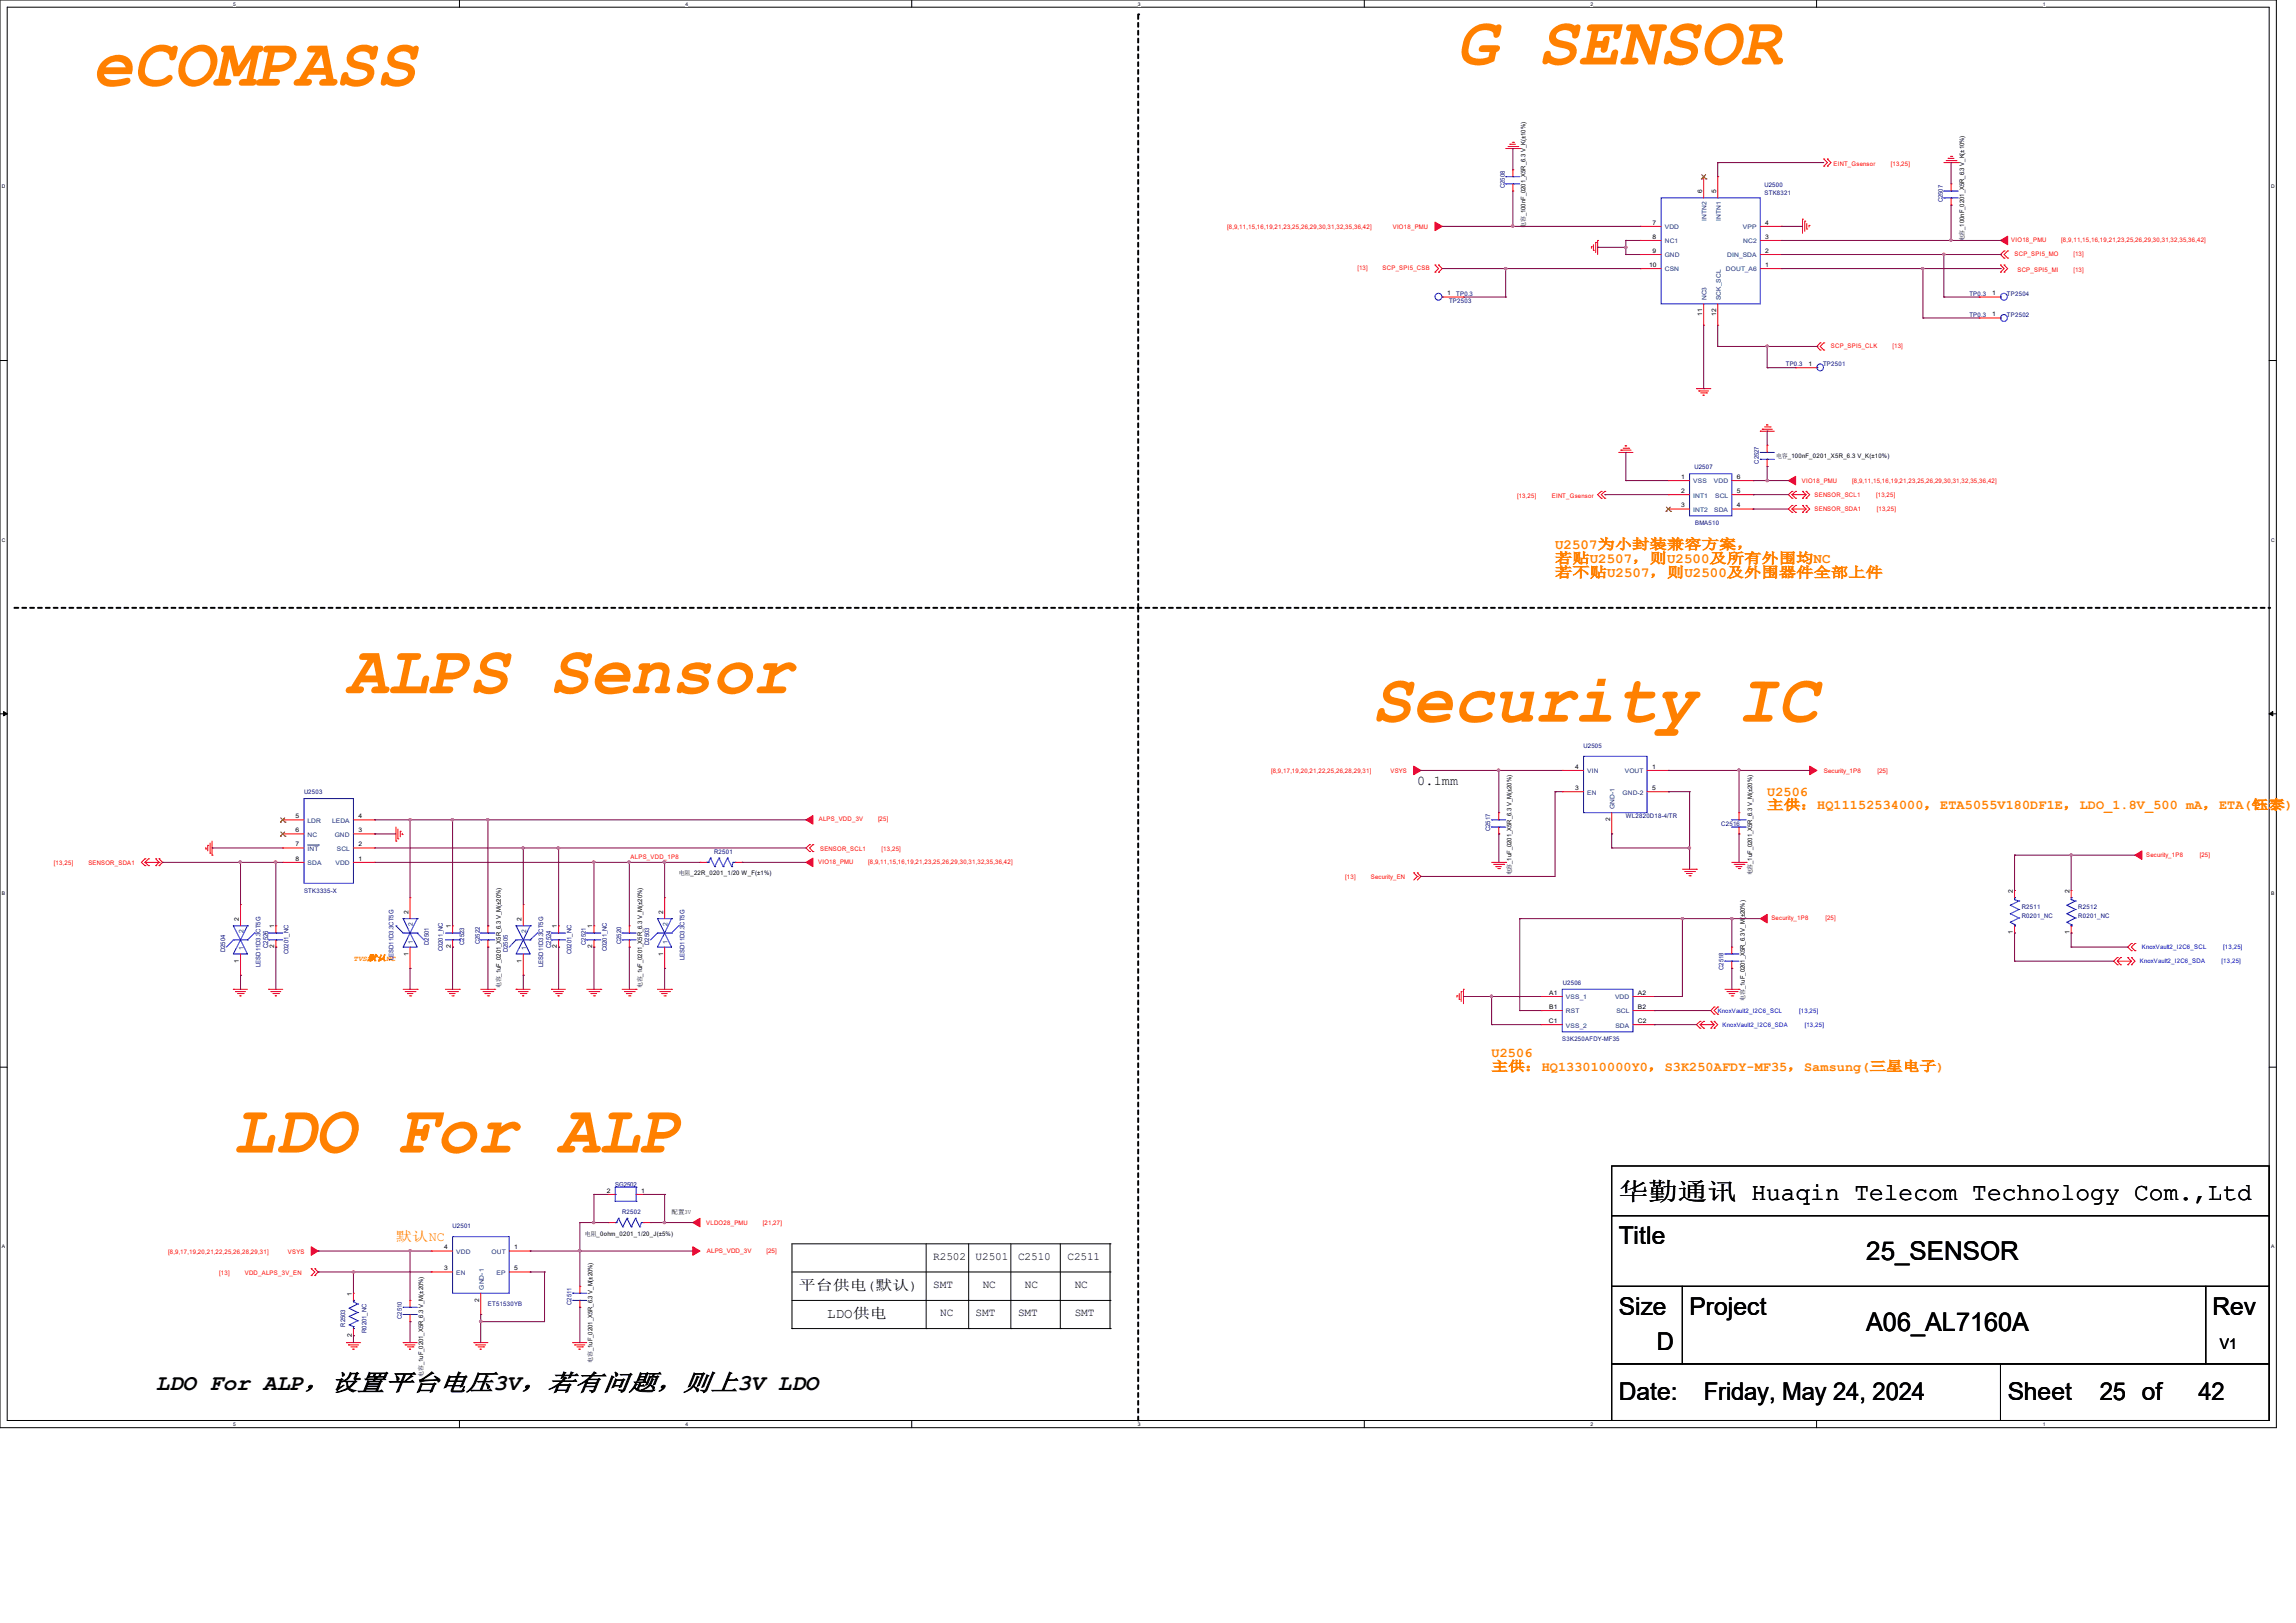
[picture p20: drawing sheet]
<svg xmlns="http://www.w3.org/2000/svg" width="297mm" height="210mm" viewBox="0 0 297 210" stroke-linecap="round" stroke-linejoin="round" font-family="sans-serif">
<defs><g id="words">
<g font-size="8.8" fill="#ff8000">
<text x="11.9" y="11.1">eCOMPASS</text>
<text x="188.4" y="8.3">G SENSOR</text>
<text x="44.8" y="89.7">ALPS Sensor</text>
<text x="177.4" y="93.4">Security IC</text>
<text x="30.2" y="149.1">LDO For ALP</text>
</g>
<g font-size="3.3">
<text x="241.4" y="163">25_SENSOR</text>
<text x="241.4" y="172.2">A06_AL7160A</text>
</g>
<g font-size="3.2">
<text x="209.4" y="155.2">华勤通讯 Huaqin Telecom Technology Com.,Ltd</text>
<text x="209.4" y="161">Title</text>
<text x="209.4" y="170.2">Size</text>
<text x="218.6" y="170.2">Project</text>
<text x="286.2" y="170.2">Rev</text>
<text x="214.3" y="174.8">D</text>
<text x="209.4" y="181.1">Date:</text>
<text x="220.4" y="181.1">Friday, May 24, 2024</text>
<text x="259.7" y="181.1">Sheet</text>
<text x="271.6" y="181.1">25 of</text>
<text x="284.4" y="181.1">42</text>
</g>
<text font-size="2.9" x="20.2" y="179.9">LDO For ALP，设置平台电压3V，若有问题，则上3V LDO</text>
<text font-size="1.9" x="287.2" y="174.5">V1</text>
<g font-size="1.8" fill="#ff8000">
<text x="201.2" y="71">U2507为小封装兼容方案，</text>
<text x="201.2" y="72.9">若贴U2507，则U2500及所有外围均NC</text>
<text x="201.2" y="74.7">若不贴U2507，则U2500及外围器件全部上件</text>
</g>
<g font-size="1.8">
<text x="103.3" y="167">平台供电(默认)</text>
<text x="107" y="170.6">LDO供电</text>
</g>
<text font-size="1.7" x="183.3" y="101.6">0.1mm</text>
<g font-size="1.7" fill="#ff8000">
<text x="228.6" y="103">U2506</text>
<text x="228.6" y="104.7">主供：HQ11152534000，ETA5055V180DF1E，LDO_1.8V_500 mA，ETA(钰泰)</text>
<text x="193" y="136.8">U2506</text>
<text x="193" y="138.6">主供：HQ133010000Y0，S3K250AFDY-MF35，Samsung(三星电子)</text>
<text x="51.2" y="160.5">默认NC</text>
</g>
<g font-size="1.4">
<text x="120.7" y="166.7">SMT</text>
<text x="120.7" y="163.1">R2502</text>
<text x="126.2" y="163.1">U2501</text>
<text x="127.1" y="166.7">NC</text>
<text x="131.7" y="163.1">C2510</text>
<text x="132.6" y="166.7">NC</text>
<text x="138.1" y="163.1">C2511</text>
<text x="139" y="166.7">NC</text>
<text x="121.6" y="170.3">NC</text>
<text x="126.2" y="170.3">SMT</text>
<text x="131.7" y="170.3">SMT</text>
<text x="139" y="170.3">SMT</text>
</g>
<text font-size="1" fill="#ff8000" x="45.7" y="124.3">TVS默认NC</text>
<g font-size=".9" fill="#000080">
<text x="34.7" y="122.7" transform="rotate(-90 34.7 122.7)">C2526</text>
<text x="71.3" y="122.7" transform="rotate(-90 71.3 122.7)">C2524</text>
<text x="79.6" y="153.5">SG2502</text>
</g>
<g font-size=".8" fill="#f00">
<text x="237.2" y="21.5">EINT_Gsensor</text>
<text x="244.6" y="21.5">[13,25]</text>
<text x="158.7" y="29.6">[8,9,11,15,16,19,21,23,25,26,29,30,31,32,35,36,42]</text>
<text x="180.2" y="29.6">VIO18_PMU</text>
<text x="175.6" y="35">[13]</text>
<text x="178.9" y="35">SCP_SPI5_CSB</text>
<text x="260.2" y="31.3">VIO18_PMU</text>
<text x="260.6" y="33.1">SCP_SPI5_MO</text>
<text x="261" y="35.2">SCP_SPI5_MI</text>
<text x="266.7" y="31.3">[8,9,11,15,16,19,21,23,25,26,29,30,31,32,35,36,42]</text>
<text x="268.2" y="33.1">[13]</text>
<text x="268.2" y="35.2">[13]</text>
<text x="236.8" y="45">SCP_SPI5_CLK</text>
<text x="244.8" y="45">[13]</text>
<text x="196.3" y="64.4">[13,25]</text>
<text x="200.7" y="64.4">EINT_Gsensor</text>
<text x="233.1" y="62.5">VIO18_PMU</text>
<text x="234.7" y="64.3">SENSOR_SCL1</text>
<text x="239.6" y="62.5">[8,9,11,15,16,19,21,23,25,26,29,30,31,32,35,36,42]</text>
<text x="242.7" y="64.3">[13,25]</text>
<text x="234.7" y="66.2">SENSOR_SDA1</text>
<text x="242.8" y="66.2">[13,25]</text>
<text x="164.4" y="100.1">[8,9,17,19,20,21,22,25,26,28,29,31]</text>
<text x="179.9" y="100.1">VSYS</text>
<text x="235.9" y="100">Security_1P8</text>
<text x="242.9" y="100">[25]</text>
<text x="105.9" y="106.3">ALPS_VDD_3V</text>
<text x="113.6" y="106.3">[25]</text>
<text x="7" y="111.9">[13,25]</text>
<text x="11.4" y="111.9">SENSOR_SDA1</text>
<text x="81.6" y="111.2">ALPS_VDD_1P8</text>
<text x="105.8" y="111.8">VIO18_PMU</text>
<text x="106.1" y="110.1">SENSOR_SCL1</text>
<text x="112.3" y="111.8">[8,9,11,15,16,19,21,23,25,26,29,30,31,32,35,36,42]</text>
<text x="114" y="110.1">[13,25]</text>
<text x="174" y="113.8">[13]</text>
<text x="177.3" y="113.8">Security_EN</text>
<text x="277.6" y="110.9">Security_1P8</text>
<text x="284.6" y="110.9">[25]</text>
<text x="229.1" y="119.1">Security_1P8</text>
<text x="236.1" y="119.1">[25]</text>
<text x="91.4" y="158.5">VLDO28_PMU</text>
<text x="98.7" y="158.5">[21,27]</text>
<text x="21.8" y="162.3">[8,9,17,19,20,21,22,25,26,28,29,31]</text>
<text x="28.4" y="164.9">[13]</text>
<text x="31.7" y="164.9">VDD_ALPS_3V_EN</text>
<text x="37.3" y="162.3">VSYS</text>
<text x="91.4" y="162.2">ALPS_VDD_3V</text>
<text x="99.1" y="162.2">[25]</text>
</g>
<g font-size=".8" fill="#000080">
<text x="194.6" y="24.4" transform="rotate(-90 194.6 24.4)">C2508</text>
<text x="228.3" y="24.2">U2500</text>
<text x="228.3" y="25.3">STK8321</text>
<text x="251.3" y="26.2" transform="rotate(-90 251.3 26.2)">C2507</text>
<text x="187.4" y="39.2">TP2503</text>
<text x="188.4" y="38.3">TP0.3</text>
<text x="254.8" y="38.3">TP0.3</text>
<text x="254.8" y="41">TP0.3</text>
<text x="259.6" y="38.3">TP2504</text>
<text x="259.6" y="41">TP2502</text>
<text x="231" y="47.4">TP0.3</text>
<text x="235.8" y="47.4">TP2501</text>
<text x="219.2" y="60.7">U2507</text>
<text x="227.5" y="60" transform="rotate(-90 227.5 60)">C2527</text>
<text x="219.3" y="67.9">BMA510</text>
<text x="204.8" y="96.8">U2505</text>
<text x="39.3" y="102.7">U2503</text>
<text x="192.8" y="107.5" transform="rotate(-90 192.8 107.5)">C2517</text>
<text x="210.3" y="105.9">WL2820D18-4/TR</text>
<text x="222.7" y="106.8">C2516</text>
<text x="92.4" y="110.5">R2501</text>
<text x="39.3" y="115.6">STK3335-X</text>
<text x="261.5" y="117.6">R2511</text>
<text x="261.5" y="118.7">R0201_NC</text>
<text x="268.9" y="117.6">R2512</text>
<text x="268.9" y="118.7">R0201_NC</text>
<text x="29.1" y="123.2" transform="rotate(-90 29.1 123.2)">D2504</text>
<text x="33.7" y="125.1" transform="rotate(-90 33.7 125.1)">LESD11D3.3CT5G</text>
<text x="37.3" y="123.5" transform="rotate(-90 37.3 123.5)">C0201_NC</text>
<text x="50.9" y="124.2" transform="rotate(-90 50.9 124.2)">LESD11D3.3CT5G</text>
<text x="55.5" y="122.3" transform="rotate(-90 55.5 122.3)">D2501</text>
<text x="57.3" y="123.1" transform="rotate(-90 57.3 123.1)">C0201_NC</text>
<text x="60" y="122.3" transform="rotate(-90 60 122.3)">C2523</text>
<text x="62.1" y="122.2" transform="rotate(-90 62.1 122.2)">C2522</text>
<text x="65.7" y="123.2" transform="rotate(-90 65.7 123.2)">D2505</text>
<text x="70.3" y="125.1" transform="rotate(-90 70.3 125.1)">LESD11D3.3CT5G</text>
<text x="73.9" y="123.5" transform="rotate(-90 73.9 123.5)">C0201_NC</text>
<text x="75.8" y="122.3" transform="rotate(-90 75.8 122.3)">C2521</text>
<text x="78.5" y="123.1" transform="rotate(-90 78.5 123.1)">C0201_NC</text>
<text x="80.3" y="122.2" transform="rotate(-90 80.3 122.2)">C2520</text>
<text x="84" y="122.3" transform="rotate(-90 84 122.3)">D2503</text>
<text x="88.6" y="124.2" transform="rotate(-90 88.6 124.2)">LESD11D3.3CT5G</text>
<text x="223" y="125.5" transform="rotate(-90 223 125.5)">C2518</text>
<text x="202.2" y="127.4">U2506</text>
<text x="202.1" y="134.7">S3K250AFDY-MF35</text>
<text x="58.5" y="159">U2501</text>
<text x="80.5" y="157.1">R2502</text>
<text x="44.7" y="171.7" transform="rotate(-90 44.7 171.7)">R2503</text>
<text x="47.4" y="172.5" transform="rotate(-90 47.4 172.5)">R0201_NC</text>
<text x="52" y="170.7" transform="rotate(-90 52 170.7)">C2510</text>
<text x="63.1" y="169">ET51530YB</text>
<text x="73.9" y="168.8" transform="rotate(-90 73.9 168.8)">C2511</text>
</g>
<g font-size=".8">
<text x="197.4" y="29.5" transform="rotate(-90 197.4 29.5)">电容_100nF_0201_X5R_6.3 V_K(±10%)</text>
<text x="213.8" y="29.1">7</text>
<text x="220.2" y="25" transform="rotate(-90 220.2 25)">6</text>
<text x="222" y="25" transform="rotate(-90 222 25)">5</text>
<text x="228.4" y="29.1">4</text>
<text x="213.3" y="34.5">10</text>
<text x="213.8" y="30.9">8</text>
<text x="213.8" y="32.7">9</text>
<text x="228.4" y="34.5">1</text>
<text x="228.4" y="32.7">2</text>
<text x="228.4" y="30.9">3</text>
<text x="254.1" y="31.2" transform="rotate(-90 254.1 31.2)">电容_100nF_0201_X5R_6.3 V_K(±10%)</text>
<text x="187.2" y="38.2">1</text>
<text x="220.2" y="40.9" transform="rotate(-90 220.2 40.9)">11</text>
<text x="222" y="40.9" transform="rotate(-90 222 40.9)">12</text>
<text x="257.7" y="38.2">1</text>
<text x="257.7" y="40.9">1</text>
<text x="233.9" y="47.4">1</text>
<text x="229.7" y="59.3">电容_100nF_0201_X5R_6.3 V_K(±10%)</text>
<text x="217.5" y="62">1</text>
<text x="217.5" y="63.8">2</text>
<text x="217.5" y="65.7">3</text>
<text x="224.7" y="65.7">4</text>
<text x="224.7" y="63.8">5</text>
<text x="224.7" y="62">6</text>
<text x="203.8" y="99.5">4</text>
<text x="213.7" y="99.5">1</text>
<text x="38.2" y="105.9">5</text>
<text x="38.2" y="107.7">6</text>
<text x="46.4" y="107.7">3</text>
<text x="46.4" y="105.9">4</text>
<text x="203.8" y="102.2">3</text>
<text x="208.3" y="106.3" transform="rotate(-90 208.3 106.3)">2</text>
<text x="213.7" y="102.2">5</text>
<text x="38.2" y="109.5">7</text>
<text x="38.2" y="111.4">8</text>
<text x="46.4" y="111.4">1</text>
<text x="46.4" y="109.5">2</text>
<text x="87.8" y="113.2">电阻_22R_0201_1/20 W_F(±1%)</text>
<text x="195.5" y="113.3" transform="rotate(-90 195.5 113.3)">电容_1uF_0201_X5R_6.3 V_M(±20%)</text>
<text x="226.7" y="113.3" transform="rotate(-90 226.7 113.3)">电容_1uF_0201_X5R_6.3 V_M(±20%)</text>
<text x="30.9" y="119.2" transform="rotate(-90 30.9 119.2)">2</text>
<text x="52.8" y="118.2" transform="rotate(-90 52.8 118.2)">2</text>
<text x="67.5" y="119.2" transform="rotate(-90 67.5 119.2)">2</text>
<text x="85.8" y="118.2" transform="rotate(-90 85.8 118.2)">2</text>
<text x="260.4" y="115.5" transform="rotate(-90 260.4 115.5)">2</text>
<text x="267.7" y="115.5" transform="rotate(-90 267.7 115.5)">2</text>
<text x="30.9" y="124.5" transform="rotate(-90 30.9 124.5)">1</text>
<text x="35.5" y="122.7" transform="rotate(-90 35.5 122.7)">2</text>
<text x="35.5" y="120.1" transform="rotate(-90 35.5 120.1)">1</text>
<text x="52.8" y="123.7" transform="rotate(-90 52.8 123.7)">1</text>
<text x="58.3" y="122.7" transform="rotate(-90 58.3 122.7)">2</text>
<text x="58.3" y="120.1" transform="rotate(-90 58.3 120.1)">1</text>
<text x="67.5" y="124.5" transform="rotate(-90 67.5 124.5)">1</text>
<text x="72.1" y="122.7" transform="rotate(-90 72.1 122.7)">2</text>
<text x="72.1" y="120.1" transform="rotate(-90 72.1 120.1)">1</text>
<text x="76.6" y="122.7" transform="rotate(-90 76.6 122.7)">2</text>
<text x="76.6" y="120.1" transform="rotate(-90 76.6 120.1)">1</text>
<text x="85.8" y="123.7" transform="rotate(-90 85.8 123.7)">1</text>
<text x="260.4" y="120.9" transform="rotate(-90 260.4 120.9)">1</text>
<text x="267.7" y="120.9" transform="rotate(-90 267.7 120.9)">1</text>
<text x="64.8" y="127.9" transform="rotate(-90 64.8 127.9)">电容_1uF_0201_X5R_6.3 V_M(±20%)</text>
<text x="83.1" y="127.9" transform="rotate(-90 83.1 127.9)">电容_1uF_0201_X5R_6.3 V_M(±20%)</text>
<text x="200.4" y="128.7">A1</text>
<text x="200.4" y="130.5">B1</text>
<text x="211.9" y="128.7">A2</text>
<text x="211.9" y="130.5">B2</text>
<text x="225.7" y="129.5" transform="rotate(-90 225.7 129.5)">电容_1uF_0201_X5R_6.3 V_M(±20%)</text>
<text x="200.4" y="132.4">C1</text>
<text x="211.9" y="132.4">C2</text>
<text x="78.5" y="154.3">2</text>
<text x="82.9" y="154.3">1</text>
<text x="57.4" y="161.7">4</text>
<text x="66.5" y="161.7">1</text>
<text x="75.6" y="159.9">电阻_0ohm_0201_1/20_J(±5%)</text>
<text x="86.9" y="157.1">配置3V</text>
<text x="45.5" y="167.6" transform="rotate(-90 45.5 167.6)">1</text>
<text x="57.4" y="164.4">3</text>
<text x="66.5" y="164.4">5</text>
<text x="45.5" y="173" transform="rotate(-90 45.5 173)">2</text>
<text x="62" y="168.4" transform="rotate(-90 62 168.4)">2</text>
<text x="54.7" y="178.2" transform="rotate(-90 54.7 178.2)">电容_1uF_0201_X5R_6.3 V_M(±20%)</text>
<text x="76.7" y="176.4" transform="rotate(-90 76.7 176.4)">电容_1uF_0201_X5R_6.3 V_M(±20%)</text>
</g>
<g font-size=".8" fill="#004080">
<text x="215.4" y="29.7">VDD</text>
<text x="220.8" y="28.6" transform="rotate(-90 220.8 28.6)">INTN2</text>
<text x="222.6" y="28.6" transform="rotate(-90 222.6 28.6)">INTN1</text>
<text x="225.5" y="29.7">VPP</text>
<text x="215.4" y="31.5">NC1</text>
<text x="215.4" y="33.3">GND</text>
<text x="215.4" y="35.1">CSN</text>
<text x="223.3" y="35.1">DOUT_A6</text>
<text x="223.4" y="33.3">DIN_SDA</text>
<text x="225.5" y="31.5">NC2</text>
<text x="220.8" y="38.9" transform="rotate(-90 220.8 38.9)">NC3</text>
<text x="222.6" y="38.9" transform="rotate(-90 222.6 38.9)">SCK_SCL</text>
<text x="219" y="62.6">VSS</text>
<text x="219" y="64.4">INT1</text>
<text x="221.7" y="62.6">VDD</text>
<text x="221.9" y="64.4">SCL</text>
<text x="219" y="66.2">INT2</text>
<text x="221.7" y="66.2">SDA</text>
<text x="205.3" y="100.1">VIN</text>
<text x="210.2" y="100.1">VOUT</text>
<text x="39.8" y="106.5">LDR</text>
<text x="43" y="106.5">LEDA</text>
<text x="205.3" y="102.8">EN</text>
<text x="208.9" y="104.7" transform="rotate(-90 208.9 104.7)">GND-1</text>
<text x="209.9" y="102.8">GND-2</text>
<text x="39.8" y="108.3">NC</text>
<text x="39.8" y="110.1">INT</text>
<text x="39.8" y="112">SDA</text>
<text x="43.3" y="108.3">GND</text>
<text x="43.4" y="112">VDD</text>
<text x="43.6" y="110.1">SCL</text>
<text x="53.4" y="119.8" transform="rotate(-90 53.4 119.8)">2</text>
<text x="86.4" y="119.8" transform="rotate(-90 86.4 119.8)">2</text>
<text x="31.5" y="123" transform="rotate(-90 31.5 123)">1</text>
<text x="31.5" y="120.7" transform="rotate(-90 31.5 120.7)">2</text>
<text x="53.4" y="122.1" transform="rotate(-90 53.4 122.1)">1</text>
<text x="68.1" y="123" transform="rotate(-90 68.1 123)">1</text>
<text x="68.1" y="120.7" transform="rotate(-90 68.1 120.7)">2</text>
<text x="86.4" y="122.1" transform="rotate(-90 86.4 122.1)">1</text>
<text x="202.6" y="129.3">VSS_1</text>
<text x="202.6" y="131.1">RST</text>
<text x="208.9" y="129.3">VDD</text>
<text x="209.1" y="131.1">SCL</text>
<text x="202.6" y="133">VSS_2</text>
<text x="209" y="133">SDA</text>
<text x="59" y="165">EN</text>
<text x="59" y="162.3">VDD</text>
<text x="62.6" y="166.9" transform="rotate(-90 62.6 166.9)">GND-1</text>
<text x="63.6" y="162.3">OUT</text>
<text x="64.2" y="165">EP</text>
</g>
<g font-size=".8" fill="#00f">
<text x="276.8" y="124.7">KnoxVault2_I2C6_SDA</text>
<text x="277.1" y="122.8">KnoxVault2_I2C6_SCL</text>
<text x="287.4" y="124.7">[13,25]</text>
<text x="287.6" y="122.8">[13,25]</text>
<text x="222.2" y="131.1">KnoxVault2_I2C6_SCL</text>
<text x="232.7" y="131.1">[13,25]</text>
<text x="222.8" y="132.9">KnoxVault2_I2C6_SDA</text>
<text x="233.5" y="132.9">[13,25]</text>
</g>
<g font-size=".6">
<text x="30.2" y=".7">5</text>
<text x="88.7" y=".7">4</text>
<text x="147.2" y=".7">3</text>
<text x="205.7" y=".7">2</text>
<text x="264.2" y=".7">1</text>
<text x=".3" y="24.4">D</text>
<text x="293.8" y="24.4">D</text>
<text x=".3" y="70.1">C</text>
<text x="293.8" y="70.1">C</text>
<text x=".3" y="115.8">B</text>
<text x="293.8" y="115.8">B</text>
<text x=".3" y="161.5">A</text>
<text x="293.8" y="161.5">A</text>
<text x="30.2" y="184.5">5</text>
<text x="88.7" y="184.5">4</text>
<text x="147.2" y="184.5">3</text>
<text x="205.7" y="184.5">2</text>
<text x="264.2" y="184.5">1</text>
</g>
</g></defs>
<path d="M0 0h294.5v184.7h-294.5zM.9 .9h292.6v182.9h-292.6z" fill="none" stroke="#000" stroke-width=".13"/>
<g fill="#fff">
<path d="M30.2 .1h.3v.7h-.3z"/>
<path d="M30.2 183.9h.3v.8h-.3z"/>
</g>
<path d="M59.4 0v.9M59.4 183.8v.9" fill="none" stroke="#000" stroke-width=".13"/>
<g fill="#fff">
<path d="M88.7 .1h.3v.7h-.3z"/>
<path d="M88.7 183.9h.3v.8h-.3z"/>
</g>
<path d="M117.9 0v.9M117.9 183.8v.9" fill="none" stroke="#000" stroke-width=".13"/>
<g fill="#fff">
<path d="M147.2 .1h.3v.7h-.3z"/>
<path d="M147.2 183.9h.3v.8h-.3z"/>
</g>
<path d="M176.5 0v.9M176.5 183.8v.9" fill="none" stroke="#000" stroke-width=".13"/>
<g fill="#fff">
<path d="M205.7 .1h.4v.7h-.4z"/>
<path d="M205.7 183.9h.4v.8h-.4z"/>
</g>
<path d="M235 0v.9M235 183.8v.9" fill="none" stroke="#000" stroke-width=".13"/>
<g fill="#fff">
<path d="M264.2 .1h.4v.7h-.4z"/>
<path d="M264.2 183.9h.4v.8h-.4z"/>
<path d="M.3 23.8h.4v.7h-.4z"/>
<path d="M293.8 23.8h.5v.7h-.5z"/>
<path d="M.3 69.5h.4v.7h-.4z"/>
<path d="M293.8 69.5h.5v.7h-.5z"/>
</g>
<path d="M0 46.7h.9M293.5 46.7h1" fill="none" stroke="#000" stroke-width=".13"/>
<g fill="#fff">
<path d="M.3 115.2h.4v.8h-.4z"/>
<path d="M293.8 115.2h.4v.8h-.4z"/>
</g>
<path d="M0 92.4h.9M293.5 92.4h1" fill="none" stroke="#000" stroke-width=".13"/>
<path d="M.5 92.1l.4 .3-.4 .2zM293.5 92.4l.5-.3v.5z" fill="#000" stroke="#000" stroke-width=".13"/>
<g fill="#fff">
<path d="M.3 161h.3v.7h-.3z"/>
<path d="M293.8 161h.4v.7h-.4z"/>
</g>
<g fill="none" stroke="#000" stroke-width=".13">
<path d="M0 138.1h.9M293.5 138.1h1M208.5 157.3h85v9.2h-85zM208.5 150.9h85v6.4h-85zM102.4 171.9h.1M102.4 164.6h41.2M102.4 168.3h41.2M102.4 171.9h41.2M119.8 171.9h.1M119.8 161v10.9M125.3 171.9h.1M125.3 161v10.9"/>
<path d="M130.8 171.9h.1M130.8 161v10.9M137.2 171.9h.1M137.2 161v10.9M143.6 161h.1M143.6 171.9h.1M143.6 164.6h.1M143.6 168.3h.1M143.6 161h-41.2v10.9M143.6 161v10.9M208.5 176.5h50.3v7.3h-50.3zM208.5 166.5h9.1v10h-9.1z"/>
<path d="M217.6 166.5h67.7v10h-67.7zM258.8 176.5h34.7v7.3h-34.7zM285.3 166.5h8.2v10h-8.2z"/>
</g>
<path d="M147.2 1.9h.1M1.9 78.7h291.6M147.2 78.7v-76.8M147.2 78.7h.1M293.5 78.7h.1M147.2 183.8v-105.1" fill="none" stroke="#000" stroke-width=".25" stroke-dasharray=".5"/>
<g fill="none" stroke="#f00" stroke-width=".13">
<path d="M194.8 19.2h1.8M195.1 19h1.2M195.3 18.7h.1M195.3 18.7h.7M195.6 18.4h.2M195.8 18.4h.1M196.3 19h.1M196.6 19.2h.1M185.6 35.2h.1M185.6 34.3h.1M185.6 34.3l.5 .5-.5 .4M186.1 34.3h.1"/>
<path d="M186.1 35.2h.1M186.1 34.3l.5 .5-.5 .4M186.6 38.4h2.7M189.3 38.4h.1M195.7 22h.1M195.7 24.7h.1M195.7 22v.9M195.7 23.8v.9M205.9 31.9h.1M205.9 31.9v.2M206.1 32.4h.1M206.1 31.7v.7"/>
<path d="M206.4 31.4h.1M206.4 31.4v1.3M206.7 31.1h.1M206.7 31.1v1.8M212.2 29.3h.1M212.2 31.1h.1M212.2 32.9h.1M212.2 34.8h.1M212.2 34.8h2.7M212.2 32.9h2.7M212.2 31.1h2.7M212.2 29.3h2.7"/>
<path d="M220.4 22.9h.1M220.4 22.9v2.7M220.4 39.3v2.8M222.2 22.9h.1M222.2 22.9v2.7M222.2 39.3v2.8M227.7 34.8h2.8M227.7 32.9h2.8M227.7 31.1h2.8M227.7 29.3h2.8M230.5 34.8h.1M230.5 32.9h.1"/>
<path d="M230.5 31.1h.1M230.5 29.3h.1M233.2 28.4h.1M233.2 28.4v1.8M233.5 28.6h.1M233.5 28.6v1.3M233.7 29.6h.1M233.7 28.9v.7M234 29.2h.1M234 29.2v.2M235.9 20.6h.1M235.9 21.5h.1"/>
<path d="M235.9 20.6l.5 .4-.5 .5M236.4 20.6h.1M236.4 21.5h.1M236.4 20.6l.5 .4-.5 .5M251.5 21h1.8M251.8 20.8h1.2M252 20.5h.1M252 20.5h.8M252.3 20.2h.2M252.4 23.8h.1M252.4 26.5h.1M252.4 23.8v.9"/>
<path d="M252.4 25.6v.9M252.5 20.2h.1M253 20.8h.1M253.3 21h.1M256 38.4h.1M256 38.4h2.8M258.8 34.3h.1M258.8 35.2h.1M258.8 34.3l.4 .5-.4 .4M259.2 32.5h.1M259.2 33.4h.1M259.2 34.3h.1"/>
<path d="M259.2 35.2h.1M259.2 32.5l-.4 .4 .4 .5M259.2 34.3l.5 .5-.5 .4M259.7 33.4h.1M259.7 32.5h.1M259.7 32.5l-.5 .4 .5 .5M209.4 58.5h.1M209.4 58.5h1.8M209.7 58.3h.1M209.7 58.3h1.3M210 58h.7M210.2 57.7h.1"/>
<path d="M210.2 57.7h.2M210.7 58h.1M219.5 50.3h.1M219.5 50.3h1.8M219.8 50.6h.1M219.8 50.6h1.2M220 50.8h.8M220.3 51.1h.1M220.3 51.1h.2M220.4 42.1h.1M220.8 50.8h.1M222.2 42.1h.1"/>
<path d="M227.7 55.8h.1M227.7 55.8h1.8M228 55.5h.1M228 55.5h1.3M228.3 55.2h.7M228.5 55h.1M228.5 55h.2M228.6 57.6h.1M228.6 57.6v.9M228.6 59.4v1M229 55.2h.1M232.3 47.6h.1"/>
<path d="M232.3 47.6h2.7M235.5 44.4h.1M235.5 45.3h.1M235.5 44.4l-.5 .4 .5 .5M235.9 45.3h.1M235.9 44.4h.1M235.9 44.4l-.4 .4 .4 .5M256 41.1h.1M256 41.1h2.8M207.1 63.6h.1M207.1 64.5h.1M207.1 63.6l-.4 .4 .4 .5"/>
<path d="M207.6 63.6h.1M207.6 64.5h.1M207.6 63.6l-.5 .4 .5 .5M215.8 62.2h.1M215.8 64h.1M215.8 65.9h.1M215.8 64h2.8M215.8 65.9h2.8M215.8 62.2h2.8M224 64h2.8M224 65.9h2.8M224 62.2h2.8"/>
<path d="M226.8 65.9h.1M226.8 64h.1M226.8 62.2h.1M228.6 60.4h.1M231.8 63.6h.1M231.8 64.5h.1M231.8 64h.1M231.8 65.4h.1M231.8 66.3h.1M231.8 65.9h.1M231.8 65.4l-.4 .5 .4 .4M231.8 64l.5 .5"/>
<path d="M231.8 63.6l-.4 .4 .4 .5M231.8 64h1.8M231.8 65.9l.5 .4M231.8 65.9h1.8M232.3 64.5h.1M232.3 63.6h.1M232.3 66.3h.1M232.3 65.4h.1M232.3 63.6l-.5 .4M232.3 65.4l-.5 .5M233.2 64.5h.1M233.2 63.6h.1"/>
<path d="M233.2 66.3h.1M233.2 65.4h.1M233.2 63.6l.4 .4M233.2 65.4l.4 .5M233.6 64.5h.1M233.6 63.6h.1M233.6 66.3h.1M233.6 65.4h.1M233.6 63.6l.5 .4-.5 .5M233.6 64l-.4 .5M233.6 65.4l.5 .5-.5 .4M233.6 65.9l-.4 .4"/>
<path d="M202.1 99.7h.1M202.1 99.7h2.8M213.1 99.7h2.7M215.8 99.7h.1M18.8 112h.1M18.8 111.1h.1M18.8 111.6h1.8M18.8 111.1l-.5 .5 .5 .4M18.8 111.6l.4 .4M19.2 112h.1M19.2 111.1h.1M19.2 111.1l-.4 .5"/>
<path d="M20.2 112h.1M20.2 111.1h.1M20.2 111.1l.4 .5M20.6 111.1h.1M20.6 112h.1M20.6 111.6h.1M20.6 111.6l-.4 .4M20.6 111.1l.4 .5-.4 .4M26.6 109.9h.1M26.6 109.6v.3M26.9 109.4h.1M26.9 109.4v.7"/>
<path d="M27.2 110.4h.1M27.2 109.1v1.3M27.4 110.7h.1M27.4 108.8v1.9M31.1 117.1h.1M31.1 117.1v2.7M35.7 119.8h.1M35.7 119.8v.9M36.6 106.1h.1M36.6 107.9h.1M36.6 109.7h.1M36.6 111.6h.1"/>
<path d="M36.6 111.6h2.7M36.6 109.7h2.7M36.6 107.9h2.7M36.6 106.1h2.7M45.7 111.6h2.8M45.7 109.7h2.8M45.7 107.9h2.8M45.7 106.1h2.8M48.5 111.6h.1M48.5 109.7h.1M48.5 107.9h.1M48.5 106.1h.1"/>
<path d="M51.2 108.8h.1M51.2 107v1.8M51.5 108.5h.1M51.5 107.3v1.2M51.8 107.6h.1M51.8 107.6v.7M52 108h.1M52 107.8v.2M53 116.2h.1M53 116.2v2.7M58.5 119.8h.1M58.5 119.8v.9"/>
<path d="M63.1 119.8h.1M63.1 119.8v.9M67.7 117.1h.1M67.7 117.1v2.7M72.3 119.8h.1M72.3 119.8v.9M76.8 119.8h.1M76.8 119.8v.9M81.4 119.8h.1M81.4 119.8v.9M86 116.2h.1M86 116.2v2.7"/>
<path d="M90.6 111.6h.1M90.6 111.6h.8M95.1 111.6h.9M96 111.6h.1M104.7 110.2h.1M104.7 109.3h.1M104.7 109.3l-.4 .4 .4 .5M105.2 109.3h.1M105.2 110.2h.1M105.2 109.3l-.5 .4 .5 .5M182.9 112.9h.1M182.9 112.9l.4 .5"/>
<path d="M183.3 113.4h.1M183.3 112.9h.1M183.3 113.4l-.4 .5M183.3 112.9l.5 .5M183.8 113.4h.1M183.8 113.4l-.5 .5M193 111.6h1.8M193.2 111.8h1.3M193.5 112.1h.1M193.5 112.1h.7M193.8 112.4h.2M193.9 105.2h.1"/>
<path d="M193.9 107.9h.1M193.9 105.2v.9M193.9 107v.9M194 112.4h.1M194.5 111.8h.1M194.8 111.6h.1M202.1 102.4h.1M202.1 102.4h2.8M208.5 107.9h.1M208.5 105.2v2.7M213.1 102.4h2.7M215.8 102.4h.1"/>
<path d="M217.6 112.5h1.9M217.9 112.8h1.3M218.2 113h.1M218.2 113h.7M218.5 113.3h.2M218.7 113.3h.1M219.2 112.8h.1M219.5 112.5h.1M224 111.6h1.9M224.3 111.8h1.3M224.6 112.1h.1M224.6 112.1h.7"/>
<path d="M224.9 112.4h.1M225 105.2h.1M225 107.9h.1M225 105.2v.9M225 107v.9M225 112.4h.1M225.6 111.8h.1M225.9 111.6h.1M260.6 115.2h.1M260.6 115.2v1M260.6 119.8v.9M267.9 115.2h.1"/>
<path d="M267.9 115.2v1M267.9 119.8v.9M30.2 128h.1M30.2 128h1.8M30.5 128.3h.1M30.5 128.3h1.2M30.7 128.6h.8M31 128.9h.1M31 128.9h.2M31.1 126.2h.1M31.1 123.4v2.8M31.5 128.6h.1"/>
<path d="M34.8 128h.1M34.8 128h1.8M35.1 128.3h.1M35.1 128.3h1.2M35.3 128.6h.7M35.6 128.9h.1M35.6 128.9h.2M35.7 122.6h.1M35.7 121.6v1M36 128.6h.1M52.2 128h1.8M52.4 128.3h1.3"/>
<path d="M52.7 128.6h.1M52.7 128.6h.7M53 128.9h.1M53 125.3h.1M53 122.6v2.7M53.1 128.9h.1M53.7 128.3h.1M54 128h.1M57.6 128h1.8M57.9 128.3h1.3M58.2 128.6h.1M58.2 128.6h.7"/>
<path d="M58.5 128.9h.1M58.5 122.6h.1M58.5 121.6v1M58.6 128.9h.1M59.2 128.3h.1M59.4 128h.1M62.2 128h1.8M62.5 128.3h1.3M62.7 128.6h.1M62.7 128.6h.8M63 128.9h.2M63.1 122.6h.1"/>
<path d="M63.1 121.6v1M63.2 128.9h.1M63.8 128.3h.1M64 128h.1M66.8 128h.1M66.8 128h1.8M67.1 128.3h.1M67.1 128.3h1.2M67.3 128.6h.7M67.6 128.9h.1M67.6 128.9h.2M67.7 126.2h.1"/>
<path d="M67.7 123.4v2.8M68 128.6h.1M71.3 128h.1M71.3 128h1.9M71.6 128.3h.1M71.6 128.3h1.3M71.9 128.6h.7M72.2 128.9h.1M72.3 122.6h.1M72.3 121.6v1M72.6 128.6h.1M75.9 128h1.8"/>
<path d="M76.2 128.3h1.3M76.5 128.6h.1M76.5 128.6h.7M76.8 128.9h.1M76.8 122.6h.1M76.8 121.6v1M76.9 128.9h.1M77.5 128.3h.1M77.7 128h.1M80.5 128h1.8M80.8 128.3h1.2M81 128.6h.1"/>
<path d="M81 128.6h.7M81.3 128.9h.2M81.4 122.6h.1M81.4 121.6v1M81.5 128.9h.1M82 128.3h.1M82.3 128h.1M85 128h1.9M85.3 128.3h1.3M85.6 128.6h.1M85.6 128.6h.7M85.9 128.9h.2"/>
<path d="M86 125.3h.1M86 122.6v2.7M86.1 128.9h.1M86.6 128.3h.1M86.9 128h.1M188.5 128.9h.1M188.5 128.9v.1M188.8 129.3h.1M188.8 128.6v.7M189 128.3h.1M189 128.3v1.3M189.3 128h.1"/>
<path d="M189.3 128v1.9M199.3 128.9h.1M199.3 130.8h.1M199.3 132.6h.1M199.3 132.6h2.8M199.3 128.9h2.8M199.3 130.8h2.8M211.2 132.6h2.8M211.2 128.9h2.8M211.2 130.8h2.8M214 128.9h.1M214 130.8h.1"/>
<path d="M214 132.6h.1M219.9 132.2h.1M219.9 133.1h.1M219.9 132.6h.1M219.9 132.6l.5 .5M219.9 132.2l-.4 .4 .4 .5M219.9 132.6h1.8M220.4 133.1h.1M220.4 132.2h.1M220.4 132.2l-.5 .4M221.3 133.1h.1M221.3 132.2h.1"/>
<path d="M221.3 132.2l.4 .4M221.7 130.3h.1M221.7 131.2h.1M221.7 133.1h.1M221.7 132.2h.1M221.7 130.3l-.4 .5 .4 .4M221.7 132.2l.5 .4-.5 .5M221.7 132.6l-.4 .5M222.2 131.2h.1M222.2 130.3h.1M222.2 130.3l-.5 .5 .5 .4M223.1 128h1.9"/>
<path d="M223.4 128.3h1.3M223.7 128.6h.1M223.7 128.6h.7M223.9 128.9h.3M224 122.6h.1M224 125.3h.1M224 122.6v.8M224 124.4v.9M224.2 128.9h.1M224.7 128.3h.1M225 128h.1M260.6 120.7h.1"/>
<path d="M267.9 120.7h.1M273.9 123.9h.1M273.9 124.8h.1M273.9 124.4h.1M273.9 123.9l-.5 .5 .5 .4M273.9 124.4l.4 .4M273.9 124.4h1.8M274.3 124.8h.1M274.3 123.9h.1M274.3 123.9l-.4 .5M275.3 124.8h.1M275.3 123.9h.1"/>
<path d="M275.3 123.9l.4 .5M275.7 122.1h.1M275.7 123h.1M275.7 124.8h.1M275.7 123.9h.1M275.7 122.1l-.4 .5 .4 .4M275.7 123.9l.5 .5-.5 .4M275.7 124.4l-.4 .4M276.2 123h.1M276.2 122.1h.1M276.2 122.1l-.5 .5 .5 .4M78.7 158.2h.1"/>
<path d="M78.7 154.6h.1M78.7 158.2h.9M78.7 154.6h.9M82.3 154.6h.9M83.2 154.6h.1M83.2 158.2h1M84.2 158.2h.1M40.3 164.2h.1M40.3 165.1h.1M40.3 164.2l.4 .4-.4 .5M40.7 165.1h.1M40.7 164.2h.1"/>
<path d="M40.7 164.2l.4 .4-.4 .5M44.8 173.7h.1M44.8 173.7h1.9M45.1 174h.1M45.1 174h1.3M45.4 174.3h.7M45.6 174.6h.1M45.6 174.6h.2M45.7 167.3h.1M45.7 172.8h.1M45.7 167.3v1M45.7 171.9v.9"/>
<path d="M46.1 174.3h.1M52.2 173.7h.1M52.2 173.7h1.8M52.4 174h.1M52.4 174h1.3M52.7 174.3h.7M53 174.6h.1M53 168.3h.1M53 171h.1M53 168.3v.9M53 170.1v.9M53.4 174.3h.1"/>
<path d="M55.8 164.6h.1M55.8 161.9h.1M55.8 161.9h2.7M55.8 164.6h2.7M61.3 173.7h.1M61.3 173.7h1.8M61.6 174h.1M61.6 174h1.2M61.8 174.3h.8M62.1 174.6h.1M62.1 174.6h.2M62.2 170.1h.1"/>
<path d="M62.2 167.3v2.8M62.6 174.3h.1M65.9 161.9h2.7M65.9 164.6h2.7M68.6 161.9h.1M68.6 164.6h.1M74.1 173.7h.1M74.1 173.7h1.8M74.3 174h.1M74.3 174h1.3M74.6 174.3h.8M74.9 174.6h.1"/>
<path d="M74.9 174.6h.2M75 166.5h.1M75 169.2h.1M75 166.5v.8M75 168.3v.9M75.4 174.3h.1"/>
</g>
<g fill="#f00" stroke="#f00" stroke-width=".13">
<path d="M40.3 161.3l.8 .6-.8 .5z" fill-rule="evenodd"/>
<path d="M104.3 106.1l.9-.6v1.1z" fill-rule="evenodd"/>
<path d="M104.3 111.6l.9-.6v1.1z" fill-rule="evenodd"/>
<path d="M185.6 28.7l1 .6-1 .5z" fill-rule="evenodd"/>
<path d="M258.8 31.1l.9-.5v1.1z" fill-rule="evenodd"/>
<path d="M89.6 161.3l1 .6-1 .5z" fill-rule="evenodd"/>
<path d="M89.6 158.2l1-.6v1.1z" fill-rule="evenodd"/>
<path d="M182.9 99.1l.9 .6-.9 .5z" fill-rule="evenodd"/>
<path d="M234.1 99.1l.9 .6-.9 .5z" fill-rule="evenodd"/>
<path d="M227.7 118.9l.9-.6v1.1z" fill-rule="evenodd"/>
<path d="M276.2 110.7l.9-.6v1.1z" fill-rule="evenodd"/>
<path d="M231.4 62.2l.9-.6v1.1z" fill-rule="evenodd"/>
</g>
<g fill="none" stroke="#00f" stroke-width=".13">
<path d="M186.6 38.4h.1M194.8 22.9h.1M194.8 23.8h.1M194.8 22.9h1.8M194.8 23.8h1.8M195.7 22.9h.1M195.7 23.8h.1M214.9 25.6h12.8v13.7h-12.8zM251.5 24.7h.1M251.5 25.6h.1M251.5 24.7h1.8M251.5 25.6h1.8"/>
<path d="M252.4 24.7h.1M252.4 25.6h.1M258.8 38.4h.1M227.7 58.5h.1M227.7 59.4h.1M227.7 58.5h1.8M227.7 59.4h1.8M228.6 58.5h.1M228.6 59.4h.1M235 47.6h.1M258.8 41.1h.1M218.6 61.3h5.4v5.5h-5.4z"/>
<path d="M204.9 97.9h8.2v7.3h-8.2zM30.2 119.8h.1M30.2 119.8l.9 1.8 .9-1.8M30.2 119.8h1.8M32 119.8h.1M39.3 103.3h6.4v11h-6.4zM51.2 119.8h.1M51.2 119.8l1 .9M52.2 118.9h.1M52.2 118.9l.8 1.8 1-1.8M52.2 118.9h1.8M54 118.9h.1"/>
<path d="M66.8 119.8h.1M66.8 119.8h1.8M66.8 119.8l.9 1.8 .9-1.8M68.6 119.8h.1M85 118.9h.1M85 118.9h1.9M85 118.9l1 1.8 .9-1.8M86.9 118.9h.1M87.8 119.8h.1M87.8 119.8l-.9 .9M91.4 111.6h.1M91.4 111.6h.3"/>
<path d="M91.7 111.6h.1M91.9 111h.1M91.9 111l.6 1.1M91.9 111l-.2 .6M92.5 112.1h.1M93 111h.1M93 111l.6 1.1M93 111l-.5 1.1M93.6 112.1h.1M94.1 111h.1M94.1 111l.6 1.1M94.1 111l-.5 1.1"/>
<path d="M94.7 112.1h.1M94.8 111.6h.1M94.8 111.6h.3M94.8 111.6l-.1 .5M95.1 111.6h.1M193 106.1h.1M193 107h.1M193 106.1h1.8M193 107h1.8M193.9 106.1h.1M193.9 107h.1M224 106.1h.1"/>
<path d="M224 107h.1M224 106.1h1.9M224 107h1.9M225 106.1h.1M225 107h.1M260.1 117.1h.1M260.1 118.2h.1M260.1 119.3h.1M260.1 117.1l1.1 .6M260.1 118.2l1.1 .6M260.1 119.3l.5 .3M260.6 116.2h.1"/>
<path d="M260.6 119.8h.1M260.6 116.4h.1M260.6 119.6h.1M260.6 116.2v.2M260.6 119.6v.2M260.6 116.4l.6 .2M261.2 116.6h.1M261.2 117.7h.1M261.2 118.8h.1M261.2 116.6l-1.1 .5M261.2 117.7l-1.1 .5M261.2 118.8l-1.1 .5"/>
<path d="M267.4 117.1h.1M267.4 118.2h.1M267.4 119.3h.1M267.4 117.1l1.1 .6M267.4 118.2l1.1 .6M267.4 119.3l.5 .3M267.9 116.2h.1M267.9 119.8h.1M267.9 116.4h.1M267.9 119.6h.1M267.9 116.2v.2M267.9 119.6v.2"/>
<path d="M267.9 116.4l.6 .2M268.5 116.6h.1M268.5 117.7h.1M268.5 118.8h.1M268.5 116.6l-1.1 .5M268.5 117.7l-1.1 .5M268.5 118.8l-1.1 .5M30.2 121.6h.1M30.2 121.6l-.9 1M30.2 121.6h1.8M31.1 121.6l.9 1.8h-1.8zM32 121.6h.1"/>
<path d="M32.9 120.7h.1M32.9 120.7l-.9 .9M34.8 120.7h.1M34.8 121.6h.1M34.8 120.7h1.8M34.8 121.6h1.8M35.7 120.7h.1M35.7 121.6h.1M52.2 120.7h.1M52.2 120.7h1.8M53 120.7l1 1.9h-1.8zM54 120.7h.1"/>
<path d="M54 120.7l.9 .9M57.6 120.7h1.8M57.6 121.6h1.8M58.5 120.7h.1M58.5 121.6h.1M59.4 120.7h.1M59.4 121.6h.1M62.2 120.7h.1M62.2 121.6h.1M62.2 120.7h1.8M62.2 121.6h1.8M63.1 120.7h.1"/>
<path d="M63.1 121.6h.1M66.8 121.6h.1M66.8 121.6h1.8M66.8 121.6l-.9 1M67.7 121.6l.9 1.8h-1.8zM68.6 121.6h.1M69.5 120.7h.1M69.5 120.7l-.9 .9M71.3 120.7h.1M71.3 121.6h.1M71.3 120.7h1.9M71.3 121.6h1.9"/>
<path d="M72.3 120.7h.1M72.3 121.6h.1M75.9 120.7h.1M75.9 121.6h.1M75.9 120.7h1.8M75.9 121.6h1.8M76.8 120.7h.1M76.8 121.6h.1M80.5 120.7h.1M80.5 121.6h.1M80.5 120.7h1.8M80.5 121.6h1.8"/>
<path d="M81.4 120.7h.1M81.4 121.6h.1M85 120.7h.1M85 120.7h1.9M85 120.7l-.8 .9M86 120.7l.9 1.9h-1.9zM86.9 120.7h.1M202.1 128h9.1v5.5h-9.1zM223.1 123.4h.1M223.1 124.4h.1M223.1 123.4h1.9M223.1 124.4h1.9"/>
<path d="M224 123.4h.1M224 124.4h.1M79.6 158.2h.1M79.6 154.6h.1M79.6 153.6h.1M79.6 155.4h.1M79.6 158.2h.2M79.6 155.4h2.7M79.6 153.6h2.7M79.6 153.6v1.8M79.8 158.2h.1M80 157.6h.1"/>
<path d="M80 157.6l.6 1.1M80 157.6l-.2 .6M80.6 158.7h.1M81.1 157.6h.1M81.1 157.6l.6 1.1M81.1 157.6l-.5 1.1M81.7 158.7h.1M82.2 157.6h.1M82.2 157.6l.6 1.1M82.2 157.6l-.5 1.1M82.3 154.6h.1M82.3 155.4h.1"/>
<path d="M82.3 153.6h.1M82.3 153.6v1.8M82.8 158.7h.1M83 158.2h.1M83 158.2h.2M83 158.2l-.2 .5M83.2 158.2h.1M45.2 171.4h.1M45.2 170.3h.1M45.2 169.3h.1M45.2 171.4l.5 .3M45.2 170.3l1.1 .6"/>
<path d="M45.2 169.3l1.1 .5M45.7 171.9h.1M45.7 168.3h.1M45.7 171.7h.1M45.7 168.4h.1M45.7 168.3v.1M45.7 171.7v.2M45.7 168.4l.6 .3M46.3 170.9h.1M46.3 169.8h.1M46.3 168.7h.1M46.3 170.9l-1.1 .5"/>
<path d="M46.3 169.8l-1.1 .5M46.3 168.7l-1.1 .6M52.2 169.2h.1M52.2 170.1h.1M52.2 169.2h1.8M52.2 170.1h1.8M53 169.2h.1M53 170.1h.1M58.5 160h7.4v7.3h-7.4zM74.1 167.3h.1M74.1 168.3h.1M74.1 167.3h1.8"/>
<path d="M74.1 168.3h1.8M75 167.3h.1M75 168.3h.1"/>
<circle cx="186.1" cy="38.4" r=".44"/>
<circle cx="259.2" cy="38.4" r=".44"/>
<circle cx="235.4" cy="47.5" r=".43"/>
<circle cx="259.2" cy="41.1" r=".44"/>
</g>
<g fill="none" stroke="#804000" stroke-width=".13">
<path d="M220.1 23.2h.1M220.1 22.6l.6 .6M220.6 22.6l-.5 .6M220.7 23.2h.1M215.5 66.2h.1M215.6 65.6l.5 .6M216.1 65.6l-.6 .6M216.1 66.2h.1M36.3 106.4h.1M36.3 108.2h.1M36.3 105.8l.6 .6M36.3 107.7l.6 .5"/>
<path d="M36.8 105.8l-.5 .6M36.8 107.7l-.5 .5M36.9 106.4h.1M36.9 108.2h.1"/>
</g>
<path d="M39.8 109.3h1.4M41.2 109.3h.1" fill="none" stroke="#004080" stroke-width=".13"/>
<g fill="none" stroke="#800040" stroke-width=".13">
<path d="M195.7 19.2h.1M195.7 19.2v2.8M186.6 29.3h.1M186.6 29.3h25.6M186.6 34.8h25.6M189.3 38.4h5.5M194.8 34.8h.1M194.8 38.4h.1M194.8 34.8v3.6M195.7 29.3h.1M195.7 24.7v4.6M206.7 32h.1"/>
<path d="M206.7 32h3.6M210.3 31.1h.1M210.3 32.9h.1M210.3 31.1h1.9M210.3 31.1v1.8M210.3 32.9h1.9M212.2 29.3h.1M212.2 34.8h.1M222.2 21h.1M222.2 21h13.7M222.2 21v1.9M230.5 29.3h.1"/>
<path d="M230.5 29.3h2.7M230.5 31.1h28.3M230.5 32.9h28.3M230.5 34.8h28.3M248.8 34.8h.1M248.8 34.8v6.3M251.5 32.9h.1M251.5 38.4h.1M251.5 38.4h4.5M251.5 32.9v5.5M252.4 31.1h.1M252.4 21h.1"/>
<path d="M252.4 26.5h.1M252.4 21v2.8M252.4 26.5v4.6M258.8 31.1h.1M258.8 32.9h.1M258.8 34.8h.1M210.3 58.5h.1M210.3 58.5v3.7M220.4 50.3h.1M220.4 42.1v8.2M222.2 44.8h.1M222.2 42.1v2.7"/>
<path d="M222.2 44.8h12.8M228.6 55.8h.1M228.6 44.8h.1M228.6 47.6h.1M228.6 44.8v2.8M228.6 55.8v1.8M228.6 47.6h3.7M235 44.8h.1M248.8 41.1h.1M248.8 41.1h7.2M207.6 64h.1M207.6 64h8.2"/>
<path d="M210.3 62.2h.1M210.3 62.2h5.5M226.8 62.2h.1M226.8 65.9h.1M226.8 64h.1M226.8 62.2h4.6M226.8 64h4.6M226.8 65.9h4.6M228.6 60.4h.1M228.6 62.2h.1M228.6 60.4v1.8M183.8 99.7h.1"/>
<path d="M183.8 99.7h18.3M193.9 99.7h.1M193.9 99.7v5.5M215.8 99.7h.1M215.8 99.7h18.3M225 99.7h.1M225 99.7v5.5M21 111.6h.1M21 111.6h15.6M27.4 109.7h.1M27.4 109.7h9.2M31.1 111.6h.1"/>
<path d="M31.1 111.6v5.5M35.7 111.6h.1M35.7 111.6v8.2M48.5 106.1h.1M48.5 107.9h.1M48.5 109.7h55.8M48.5 106.1h55.8M48.5 111.6h42.1M48.5 107.9h2.7M53 106.1h.1M53 106.1v10.1M58.5 106.1h.1"/>
<path d="M58.5 106.1v13.7M63.1 106.1h.1M63.1 119.8h.1M63.1 106.1v13.7M67.7 109.7h.1M67.7 109.7v7.4M72.3 109.7h.1M72.3 109.7v10.1M76.8 111.6h.1M76.8 111.6v8.2M81.4 111.6h.1M81.4 111.6v8.2"/>
<path d="M86 111.6h.1M86 111.6v4.6M96 111.6h.1M96 111.6h8.3M104.3 106.1h.1M183.8 113.4h.1M193.9 107.9h.1M193.9 107.9v3.7M196.6 118.9h.1M196.6 118.9h31.1M196.6 118.9v11.9M201.2 102.4h.1"/>
<path d="M201.2 102.4h.9M201.2 102.4v11h-17.4M208.5 107.9h.1M208.5 109.7h.1M208.5 107.9v1.8M208.5 109.7h10.1M215.8 102.4h.1M215.8 102.4h2.8M217.6 118.9h.1M217.6 118.9v10h-3.6M218.6 102.4h.1M218.6 109.7h.1"/>
<path d="M218.6 102.4v10.1M224 118.9h.1M224 118.9v3.7M225 107.9h.1M225 107.9v3.7M260.6 110.7h.1M260.6 110.7h15.6M260.6 110.7v4.5M267.9 110.7h.1M267.9 110.7v4.5M31.1 126.2h.1M31.1 126.2v1.8"/>
<path d="M35.7 122.6h.1M35.7 122.6v5.4M53 125.3h.1M53 125.3v2.7M58.5 122.6h.1M58.5 122.6v5.4M63.1 122.6h.1M63.1 122.6v5.4M67.7 126.2h.1M67.7 126.2v1.8M72.3 122.6h.1M72.3 122.6v5.4"/>
<path d="M76.8 122.6h.1M76.8 122.6v5.4M81.4 122.6h.1M81.4 122.6v5.4M86 125.3h.1M86 125.3v2.7M189.3 128.9h.1M189.3 128.9h10M193 128.9h.1M193 132.6h.1M193 128.9v3.7M193 132.6h6.3"/>
<path d="M196.6 130.8h.1M196.6 130.8h2.7M214 128.9h.1M214 130.8h.1M214 132.6h.1M214 130.8h7.3M214 132.6h5.5M224 125.3h.1M224 125.3v2.7M260.6 124.4h.1M260.6 120.7h.1M260.6 120.7v3.7"/>
<path d="M260.6 124.4h12.8M267.9 122.6h.1M267.9 120.7h.1M267.9 120.7v1.9M267.9 122.6h7.4M75 158.2h.1M75 158.2v8.3M75 158.2h3.7M76.8 158.2h.1M76.8 154.6h.1M76.8 154.6v3.6M76.8 154.6h1.9"/>
<path d="M78.7 158.2h.1M83.2 154.6h2.8M84.2 158.2h5.4M86 158.2h.1M86 154.6h.1M86 154.6v3.6M89.6 158.2h.1M41.1 161.9h.1M41.1 164.6h.1M41.1 161.9h14.7M41.1 164.6h14.7M45.7 164.6h.1"/>
<path d="M45.7 172.8h.1M45.7 164.6v2.7M45.7 172.8v.9M53 161.9h.1M53 171h.1M53 161.9v6.4M53 171v2.7M62.2 170.1h.1M62.2 171h.1M62.2 170.1v3.6M68.6 161.9h.1M68.6 164.6h.1"/>
<path d="M68.6 161.9h21M68.6 164.6h1.8M70.4 164.6h.1M70.4 164.6v6.4h-8.2M75 161.9h.1M75 169.2h.1M75 169.2v4.5"/>
</g>
<g fill="#f0f" stroke="#f0f" stroke-width=".13">
<path d="M52.9 161.7h.3v.2h-.3z" fill-rule="evenodd"/>
<path d="M74.9 161.7h.2v.2h-.2z" fill-rule="evenodd"/>
<path d="M45.6 164.5h.2v.2h-.2z" fill-rule="evenodd"/>
<path d="M62.1 170.9h.2v.2h-.2z" fill-rule="evenodd"/>
<path d="M193.7 99.5h.3v.3h-.3z" fill-rule="evenodd"/>
<path d="M218.4 109.6h.2v.2h-.2z" fill-rule="evenodd"/>
<path d="M210.2 31.9h.2v.2h-.2z" fill-rule="evenodd"/>
<path d="M58.4 106h.2v.2h-.2z" fill-rule="evenodd"/>
<path d="M52.9 106h.3v.2h-.3z" fill-rule="evenodd"/>
<path d="M72.1 109.6h.2v.2h-.2z" fill-rule="evenodd"/>
<path d="M67.5 109.6h.3v.2h-.3z" fill-rule="evenodd"/>
<path d="M81.2 111.4h.3v.3h-.3z" fill-rule="evenodd"/>
<path d="M85.8 111.4h.3v.3h-.3z" fill-rule="evenodd"/>
<path d="M223.9 118.8h.2v.2h-.2z" fill-rule="evenodd"/>
<path d="M217.5 118.8h.3v.2h-.3z" fill-rule="evenodd"/>
<path d="M267.8 110.5h.2v.2h-.2z" fill-rule="evenodd"/>
<path d="M228.5 62.1h.2v.2h-.2z" fill-rule="evenodd"/>
<path d="M76.7 111.4h.2v.3h-.2z" fill-rule="evenodd"/>
<path d="M35.5 111.4h.3v.3h-.3z" fill-rule="evenodd"/>
<path d="M31 111.4h.2v.3h-.2z" fill-rule="evenodd"/>
<path d="M63 106h.2v.2h-.2z" fill-rule="evenodd"/>
<path d="M195.5 29.1h.3v.3h-.3z" fill-rule="evenodd"/>
<path d="M251.3 32.8h.3v.2h-.3z" fill-rule="evenodd"/>
<path d="M248.6 34.7h.2v.2h-.2z" fill-rule="evenodd"/>
<path d="M228.5 44.7h.2v.2h-.2z" fill-rule="evenodd"/>
<path d="M194.7 34.7h.2v.2h-.2z" fill-rule="evenodd"/>
<path d="M76.7 158.1h.2v.2h-.2z" fill-rule="evenodd"/>
<path d="M85.8 158.1h.3v.2h-.3z" fill-rule="evenodd"/>
<path d="M52.9 161.7h.3v.2h-.3z" fill-rule="evenodd"/>
<path d="M74.9 161.7h.2v.2h-.2z" fill-rule="evenodd"/>
<path d="M45.6 164.5h.2v.2h-.2z" fill-rule="evenodd"/>
<path d="M62.1 170.9h.2v.2h-.2z" fill-rule="evenodd"/>
<path d="M193.7 99.5h.3v.3h-.3z" fill-rule="evenodd"/>
<path d="M218.4 109.6h.2v.2h-.2z" fill-rule="evenodd"/>
<path d="M210.2 31.9h.2v.2h-.2z" fill-rule="evenodd"/>
<path d="M58.4 106h.2v.2h-.2z" fill-rule="evenodd"/>
<path d="M52.9 106h.3v.2h-.3z" fill-rule="evenodd"/>
<path d="M72.1 109.6h.2v.2h-.2z" fill-rule="evenodd"/>
<path d="M67.5 109.6h.3v.2h-.3z" fill-rule="evenodd"/>
<path d="M81.2 111.4h.3v.3h-.3z" fill-rule="evenodd"/>
<path d="M85.8 111.4h.3v.3h-.3z" fill-rule="evenodd"/>
<path d="M223.9 118.8h.2v.2h-.2z" fill-rule="evenodd"/>
<path d="M217.5 118.8h.3v.2h-.3z" fill-rule="evenodd"/>
<path d="M267.8 110.5h.2v.2h-.2z" fill-rule="evenodd"/>
<path d="M228.5 62.1h.2v.2h-.2z" fill-rule="evenodd"/>
<path d="M76.7 111.4h.2v.3h-.2z" fill-rule="evenodd"/>
<path d="M35.5 111.4h.3v.3h-.3z" fill-rule="evenodd"/>
<path d="M31 111.4h.2v.3h-.2z" fill-rule="evenodd"/>
<path d="M63 106h.2v.2h-.2z" fill-rule="evenodd"/>
<path d="M195.5 29.1h.3v.3h-.3z" fill-rule="evenodd"/>
<path d="M251.3 32.8h.3v.2h-.3z" fill-rule="evenodd"/>
<path d="M248.6 34.7h.2v.2h-.2z" fill-rule="evenodd"/>
<path d="M228.5 44.7h.2v.2h-.2z" fill-rule="evenodd"/>
<path d="M194.7 34.7h.2v.2h-.2z" fill-rule="evenodd"/>
<path d="M76.7 158.1h.2v.2h-.2z" fill-rule="evenodd"/>
<path d="M85.8 158.1h.3v.2h-.3z" fill-rule="evenodd"/>
<circle cx="224.9" cy="99.6" r=".16"/>
<circle cx="252.4" cy="31.1" r=".16"/>
<circle cx="192.9" cy="128.9" r=".16"/>
</g>
<use href="#words"/>
</svg>
